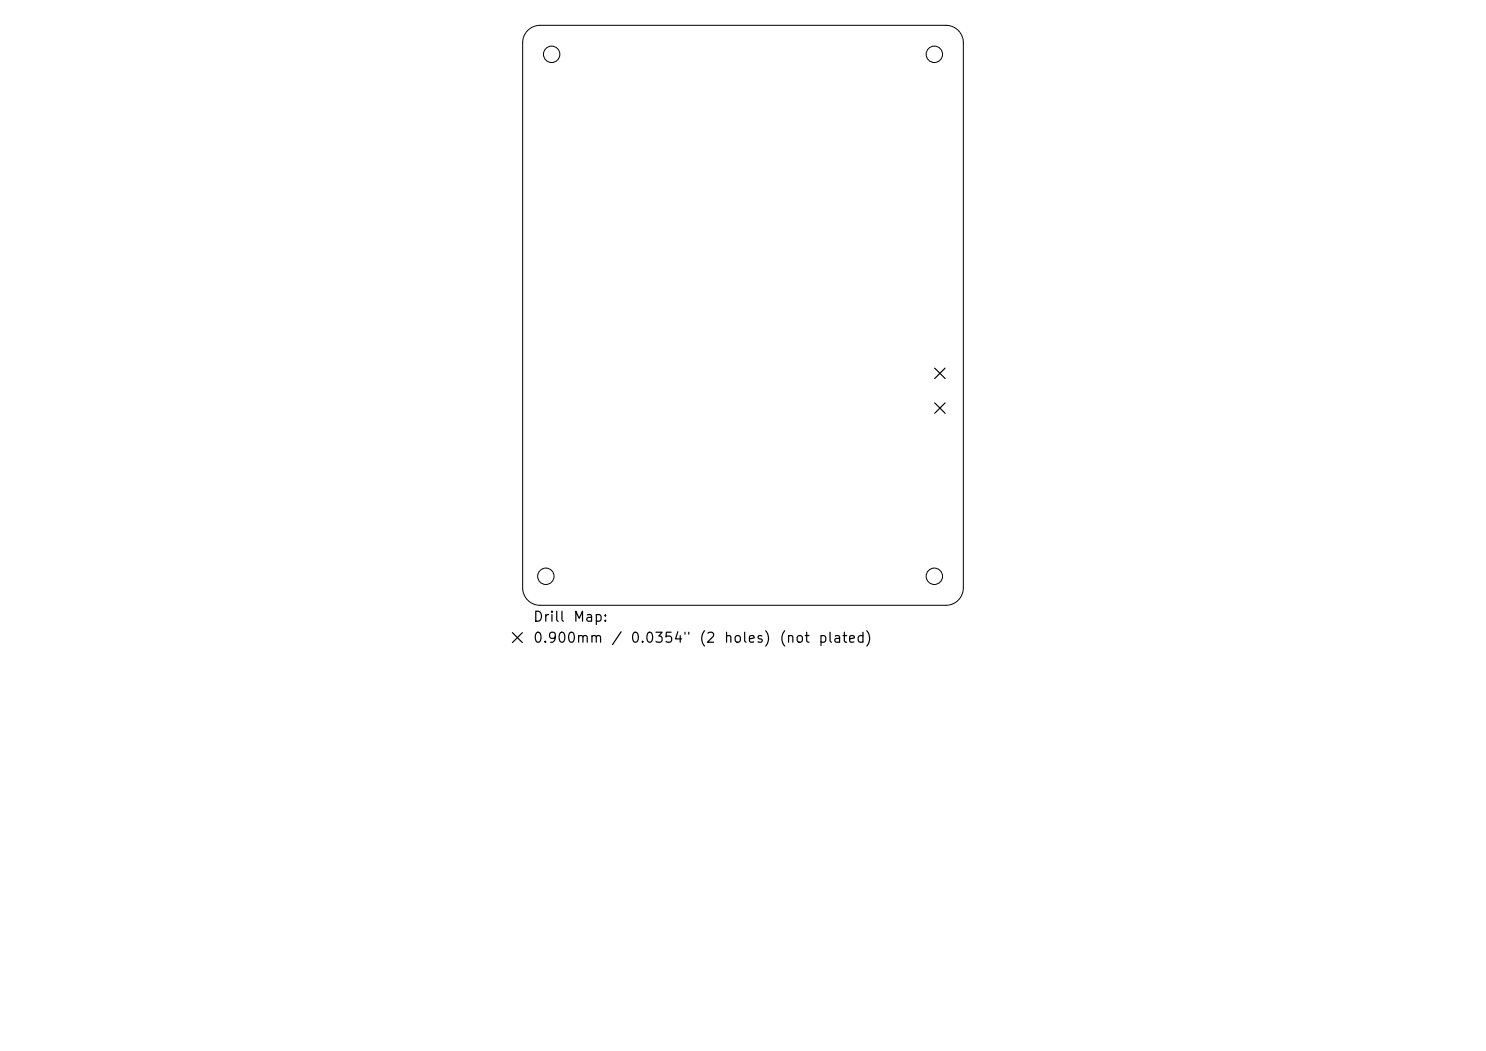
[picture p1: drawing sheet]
<svg xmlns="http://www.w3.org/2000/svg" width="297mm" height="210mm" viewBox="0 0 297 210" stroke-linecap="round" stroke-linejoin="round" font-family="sans-serif">
<defs><g id="words">
<g font-size="2">
<text x="106.4" y="124.7">Drill</text>
<text x="114.4" y="124.7">Map:</text>
<text x="106.4" y="128.9">0.900mm</text>
<text x="122" y="128.9">/</text>
<text x="125.9" y="128.9">0.0354&quot;</text>
<text x="139.6" y="128.9">(2</text>
<text x="144.5" y="128.9">holes)</text>
<text x="155.6" y="128.9">(not</text>
<text x="163.4" y="128.9">plated)</text>
</g>
</g></defs>
<g fill="none" stroke="#000" stroke-width=".2">
<path d="M105.5 6.1a3.5 3.5 0 0 1 2.4-1h81.2a3.5 3.5 0 0 1 3.4 3.4v109a3.5 3.5 0 0 1-3.4 3.4h-81.2a3.5 3.5 0 0 1-3.4-3.4v-109a3.5 3.5 0 0 1 1-2.4z"/>
<circle cx="110.3" cy="10.9" r="1.64"/>
<circle cx="186.7" cy="10.9" r="1.64"/>
<circle cx="109.1" cy="115.2" r="1.64"/>
<circle cx="186.7" cy="115.2" r="1.64"/>
</g>
<path d="M186.8 73.5l2.1 2.1M188.9 73.5l-2.1 2.1M186.8 80.5l2.1 2.1M188.9 80.5l-2.1 2.1M102.4 126.4l2 2M104.4 126.4l-2 2" fill="none" stroke="#000" stroke-width=".23"/>
<use href="#words"/>
</svg>
